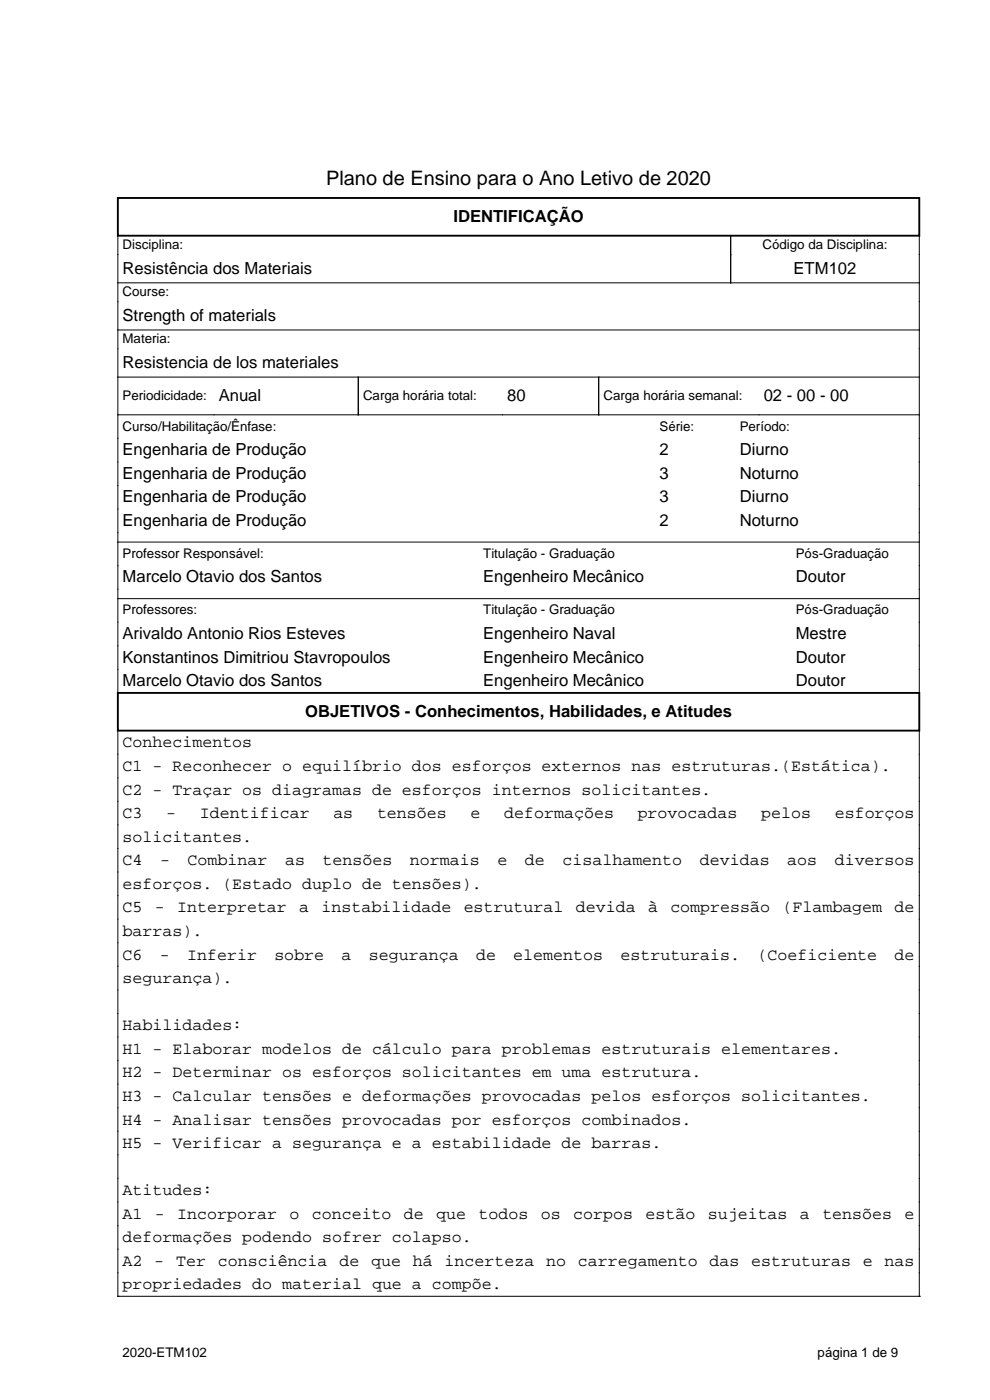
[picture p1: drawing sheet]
<svg xmlns="http://www.w3.org/2000/svg" width="210mm" height="297mm" viewBox="0 0 210 297" stroke-linecap="round" stroke-linejoin="round" font-family="sans-serif">
<defs><g id="words">
<text font-size="4.2" x="69.2" y="39.3">Plano de Ensino para o Ano Letivo de 2020</text>
<g font-size="3.5">
<text x="96.2" y="47.1">IDENTIFICAÇÃO</text>
<text x="26" y="58.1">Resistência dos Materiais</text>
<text x="168.3" y="58.1">ETM102</text>
<text x="26" y="68.1">Strength of materials</text>
<text x="26" y="78.1">Resistencia de los materiales</text>
<text x="46.4" y="85.1">Anual</text>
<text x="107.6" y="85.1">80</text>
<text x="162" y="85.1">02 - 00 - 00</text>
<text x="26" y="96.6">Engenharia de Produção</text>
<text x="26" y="101.6">Engenharia de Produção</text>
<text x="139.9" y="96.6">2</text>
<text x="139.9" y="101.6">3</text>
<text x="156.9" y="96.6">Diurno</text>
<text x="156.9" y="101.6">Noturno</text>
<text x="26" y="106.6">Engenharia de Produção</text>
<text x="139.9" y="106.6">3</text>
<text x="156.9" y="106.6">Diurno</text>
<text x="26" y="111.6">Engenharia de Produção</text>
<text x="139.9" y="111.6">2</text>
<text x="156.9" y="111.6">Noturno</text>
<text x="26" y="123.6">Marcelo Otavio dos Santos</text>
<text x="102.5" y="123.6">Engenheiro Mecânico</text>
<text x="168.8" y="123.6">Doutor</text>
<text x="26" y="135.6">Arivaldo Antonio Rios Esteves</text>
<text x="102.5" y="135.6">Engenheiro Naval</text>
<text x="168.8" y="135.6">Mestre</text>
<text x="26" y="140.6">Konstantinos Dimitriou Stavropoulos</text>
<text x="102.5" y="140.6">Engenheiro Mecânico</text>
<text x="168.8" y="140.6">Doutor</text>
<text x="26" y="145.6">Marcelo Otavio dos Santos</text>
<text x="102.5" y="145.6">Engenheiro Mecânico</text>
<text x="168.8" y="145.6">Doutor</text>
<text x="64.7" y="152.1">OBJETIVOS - Conhecimentos, Habilidades, e Atitudes</text>
<text x="26" y="158.6">Conhecimentos</text>
<text x="26" y="163.6">C1 - Reconhecer o equilíbrio dos esforços externos nas estruturas.(Estática).</text>
<text x="26" y="168.6">C2 - Traçar os diagramas de esforços internos solicitantes.</text>
<text x="26" y="173.6">C3</text>
<text x="35.3" y="173.6">-</text>
<text x="42.4" y="173.6">Identificar</text>
<text x="70.7" y="173.6">as</text>
<text x="80" y="173.6">tensões</text>
<text x="99.8" y="173.6">e</text>
<text x="107" y="173.6">deformações</text>
<text x="135.3" y="173.6">provocadas</text>
<text x="161.5" y="173.6">pelos</text>
<text x="177.1" y="173.6">esforços</text>
<text x="26" y="178.6">solicitantes.</text>
<text x="26" y="183.6">C4</text>
<text x="34" y="183.6">-</text>
<text x="39.8" y="183.6">Combinar</text>
<text x="60.5" y="183.6">as</text>
<text x="68.4" y="183.6">tensões</text>
<text x="87" y="183.6">normais</text>
<text x="105.5" y="183.6">e</text>
<text x="111.4" y="183.6">de</text>
<text x="119.3" y="183.6">cisalhamento</text>
<text x="148.4" y="183.6">devidas</text>
<text x="167" y="183.6">aos</text>
<text x="177.1" y="183.6">diversos</text>
<text x="26" y="188.6">esforços. (Estado duplo de tensões).</text>
<text x="26" y="193.6">C5</text>
<text x="32.9" y="193.6">-</text>
<text x="37.6" y="193.6">Interpretar</text>
<text x="63.5" y="193.6">a</text>
<text x="68.2" y="193.6">instabilidade</text>
<text x="98.4" y="193.6">estrutural</text>
<text x="122.1" y="193.6">devida</text>
<text x="137.5" y="193.6">à</text>
<text x="142.2" y="193.6">compressão</text>
<text x="166" y="193.6">(Flambagem</text>
<text x="189.8" y="193.6">de</text>
<text x="26" y="198.6">barras).</text>
<text x="26" y="203.6">C6</text>
<text x="33.9" y="203.6">-</text>
<text x="39.7" y="203.6">Inferir</text>
<text x="58.2" y="203.6">sobre</text>
<text x="72.5" y="203.6">a</text>
<text x="78.2" y="203.6">segurança</text>
<text x="101" y="203.6">de</text>
<text x="108.9" y="203.6">elementos</text>
<text x="131.6" y="203.6">estruturais.</text>
<text x="160.7" y="203.6">(Coeficiente</text>
<text x="189.8" y="203.6">de</text>
<text x="26" y="208.6">segurança).</text>
<text x="26" y="218.6">Habilidades:</text>
<text x="26" y="223.6">H1 - Elaborar modelos de cálculo para problemas estruturais elementares.</text>
<text x="26" y="228.6">H2 - Determinar os esforços solicitantes em uma estrutura.</text>
<text x="26" y="233.6">H3 - Calcular tensões e deformações provocadas pelos esforços solicitantes.</text>
<text x="26" y="238.6">H4 - Analisar tensões provocadas por esforços combinados.</text>
<text x="26" y="243.6">H5 - Verificar a segurança e a estabilidade de barras.</text>
<text x="26" y="253.6">Atitudes:</text>
<text x="26" y="258.6">A1</text>
<text x="26" y="263.6">deformações podendo sofrer colapso.</text>
<text x="32.9" y="258.6">-</text>
<text x="37.6" y="258.6">Incorporar</text>
<text x="61.4" y="258.6">o</text>
<text x="66.1" y="258.6">conceito</text>
<text x="85.7" y="258.6">de</text>
<text x="92.6" y="258.6">que</text>
<text x="101.5" y="258.6">todos</text>
<text x="114.7" y="258.6">os</text>
<text x="121.6" y="258.6">corpos</text>
<text x="136.9" y="258.6">estão</text>
<text x="150.1" y="258.6">sujeitas</text>
<text x="169.7" y="258.6">a</text>
<text x="174.4" y="258.6">tensões</text>
<text x="191.9" y="258.6">e</text>
<text x="26" y="268.6">A2</text>
<text x="32.7" y="268.6">-</text>
<text x="37.4" y="268.6">Ter</text>
<text x="46.2" y="268.6">consciência</text>
<text x="72" y="268.6">de</text>
<text x="78.7" y="268.6">que</text>
<text x="87.6" y="268.6">há</text>
<text x="94.3" y="268.6">incerteza</text>
<text x="115.9" y="268.6">no</text>
<text x="122.6" y="268.6">carregamento</text>
<text x="150.5" y="268.6">das</text>
<text x="159.4" y="268.6">estruturas</text>
<text x="183" y="268.6">e</text>
<text x="187.7" y="268.6">nas</text>
<text x="26" y="273.6">propriedades do material que a compõe.</text>
</g>
<g font-size="2.8">
<text x="26" y="52.8">Disciplina:</text>
<text x="161.7" y="52.8">Código da Disciplina:</text>
<text x="26" y="62.8">Course:</text>
<text x="26" y="72.8">Materia:</text>
<text x="26" y="84.8">Periodicidade:</text>
<text x="77" y="84.8">Carga horária total:</text>
<text x="128" y="84.8">Carga horária semanal:</text>
<text x="26" y="91.3">Curso/Habilitação/Ênfase:</text>
<text x="139.9" y="91.3">Série:</text>
<text x="156.9" y="91.3">Período:</text>
<text x="26" y="118.3">Professor Responsável:</text>
<text x="102.5" y="118.3">Titulação - Graduação</text>
<text x="168.8" y="118.3">Pós-Graduação</text>
<text x="26" y="130.3">Professores:</text>
<text x="102.5" y="130.3">Titulação - Graduação</text>
<text x="168.8" y="130.3">Pós-Graduação</text>
<text x="26" y="287.8">2020-ETM102</text>
<text x="173.4" y="287.8">página 1 de 9</text>
</g>
</g></defs>
<path d="M25 42h170v8h-170zM25 147h170v8h-170z" fill="none" stroke="#000" stroke-width=".4"/>
<g fill="none" stroke="#000" stroke-width=".21">
<path d="M25 50v97M155 50v10M195 50v97M25 60h170M25 70h170M25 80h170M76 80v8M127 80v8M25 88h170M25 115h170M25 127h170M25 155v120"/>
<path d="M195 155v120M25 275h.1M25 275h170M195 275h.1"/>
</g>
<use href="#words"/>
</svg>
